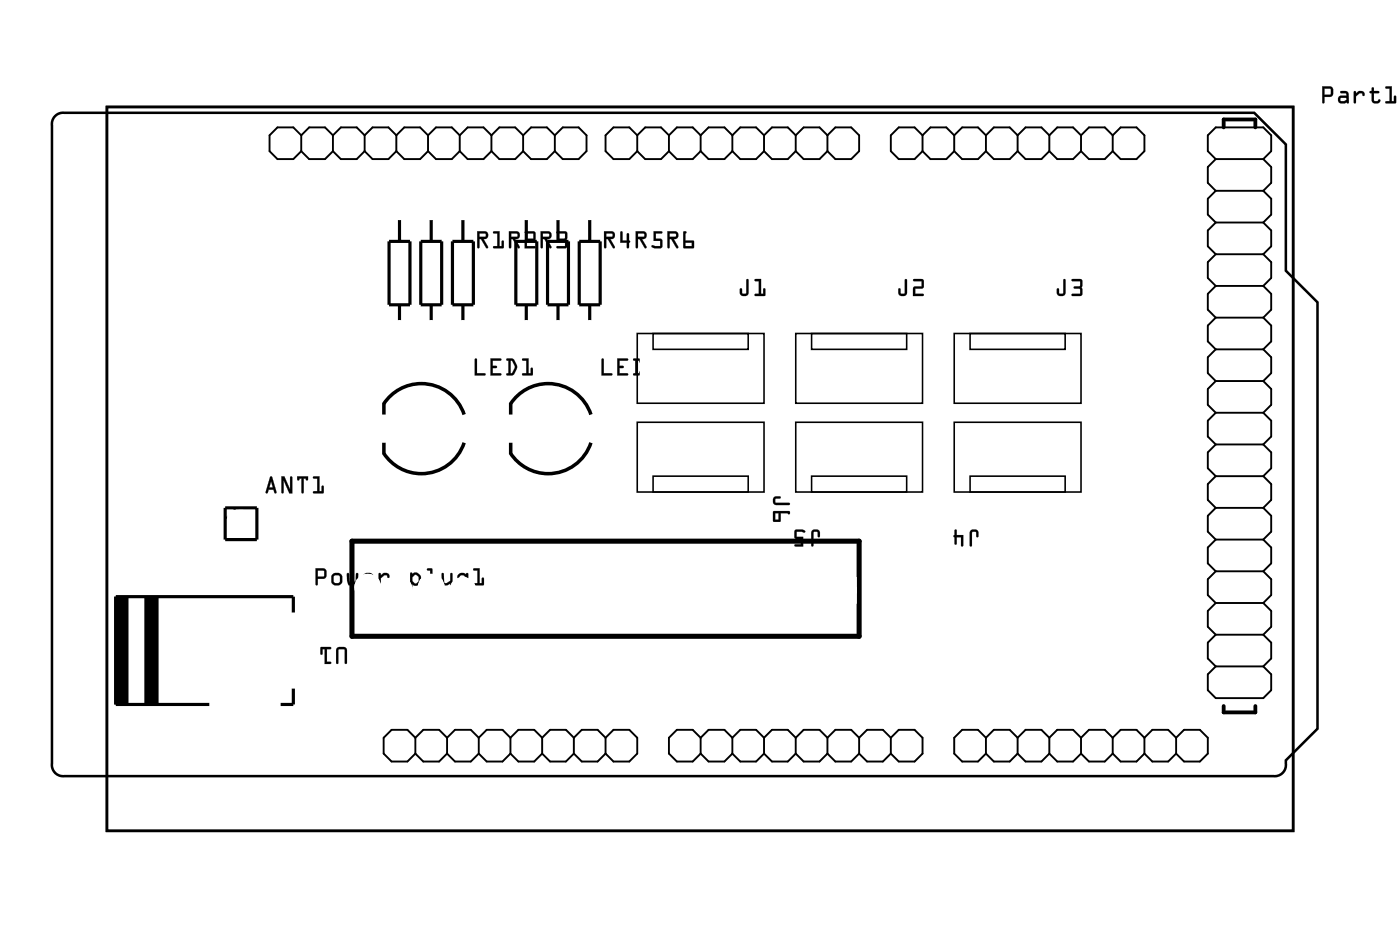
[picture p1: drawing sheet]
<svg xmlns="http://www.w3.org/2000/svg" width="112mm" height="75mm" viewBox="0 0 112 75" stroke-linecap="round" stroke-linejoin="round" font-family="sans-serif">
<path d="M4.4 9.4a.9 .9 0 0 1 .8-.4h95.3l2.5 2.6v10.1l2.6 2.5v34.2l-2.6 2.5a.97 .97 0 0 1-1 1.3h-96.8a.9 .9 0 0 1-1-1v-51.2v-.3zM8.6 8.6h95v58h-95z" fill="none" stroke="#000" stroke-width=".2"/>
<path d="M8.6 8.6h95v58h-95z" fill="none" stroke="#000" stroke-width=".08"/>
<g fill="none" stroke="#000" stroke-width=".13">
<path d="M51.1 26.7h10.1v5.6h-10.1zM51.1 33.8h10.1v5.6h-10.1zM52.3 26.7h7.7v1.3h-7.7zM52.3 38.1h7.7v1.3h-7.7zM63.8 33.8h10.1v5.6h-10.1zM63.8 26.7h10.1v5.6h-10.1zM65 38.1h7.7v1.3h-7.7zM65 26.7h7.7v1.3h-7.7zM76.5 33.8h10.1v5.6h-10.1zM76.5 26.7h10.1v5.6h-10.1zM77.7 38.1h7.7v1.3h-7.7zM77.7 26.7h7.7v1.3h-7.7z"/>
<path d="M18.9 40.7l-.9 .9"/>
</g>
<g fill="none" stroke="#000" stroke-width=".25">
<path d="M31.2 19.3h1.7v5.1h-1.7zM32 17.5v1.8M33.7 19.3h1.7v5.1h-1.7zM34.6 17.5v1.8M36.3 19.3h1.6v5.1h-1.6zM37.1 17.5v1.8M41.3 19.3h1.7v5.1h-1.7zM42.2 17.5v1.8M43.9 19.3h1.7v5.1h-1.7zM44.7 17.5v1.8M46.4 19.3h1.7v5.1h-1.7zM47.3 17.5v1.8"/>
<path d="M32 24.4v1.4M34.6 24.4v1.4M37.1 24.4v1.4M42.2 24.4v1.4M44.7 24.4v1.4M47.3 24.4v1.4M9.4 47.8v8.6M9.5 47.8v8.6M9.7 47.8v8.6M9.8 47.8v8.6M9.9 47.8v8.6M10 47.8v8.6"/>
<path d="M10.2 47.8v8.6M11.7 47.8v8.6M11.8 47.8v8.6M11.9 47.8v8.6M12.1 47.8v8.6M12.2 47.8v8.6M12.3 47.8v8.6M12.5 47.8v8.6M12.6 47.8v8.6M18 40.7h2.6v2.5h-2.6zM23.5 49.1v-1.3h-14.2v8.6h7.5M23.5 55.2v1.2h-1"/>
</g>
<path d="M28.2 43.4h40.6v7.6h-40.6z" fill="none" stroke="#000" stroke-width=".41"/>
<path d="M30.8 33.2v-.9a3.6 3.6 0 0 1 3.4-1.5 3.6 3.6 0 0 1 3 2.4M30.8 35.5v.8a3.6 3.6 0 0 0 3.4 1.6 3.6 3.6 0 0 0 3-2.4M40.9 33.2v-.9a3.6 3.6 0 0 1 3.5-1.5 3.6 3.6 0 0 1 3 2.4M40.9 35.5v.8a3.6 3.6 0 0 0 3.5 1.6 3.6 3.6 0 0 0 3-2.4" fill="none" stroke="#000" stroke-width=".28"/>
<path d="M98.1 10.2v-.6h2.5v.6M98.1 56.6v.5h2.5v-.5" fill="none" stroke="#000" stroke-width=".3"/>
<g fill="none" stroke="#000" stroke-width=".15">
<path d="M24.1 10.8l-.6-.6h-1.3l-.6 .6v1.3l.6 .6h1.3l.6-.6M24.1 12.1l.7 .6h1.2l.7-.6M24.1 10.8l.7-.6h1.2l.7 .6M24.1 10.8v1.3M26.7 12.1l.6 .6h1.3l.6-.6M26.7 10.8l.6-.6h1.3l.6 .6M26.7 10.8v1.3M29.2 12.1l.7 .6h1.2l.7-.6M29.2 10.8l.7-.6h1.2l.7 .6M29.2 10.8v1.3M31.8 12.1l.6 .6h1.3l.6-.6M31.8 10.8l.6-.6h1.3l.6 .6"/>
<path d="M31.8 10.8v1.3M34.3 12.1l.6 .6h1.3l.6-.6M34.3 10.8l.6-.6h1.3l.6 .6M34.3 10.8v1.3M36.8 12.1l.7 .6h1.2l.7-.6M36.8 10.8l.7-.6h1.2l.7 .6M36.8 10.8v1.3M39.4 12.1l.6 .6h1.3l.6-.6M39.4 10.8l.6-.6h1.3l.6 .6M39.4 10.8v1.3M41.9 12.1l.7 .6h1.2l.7-.6M41.9 10.8l.7-.6h1.2l.7 .6"/>
<path d="M41.9 10.8v1.3M44.5 10.8l.6-.6h1.3l.6 .6v1.3l-.6 .6h-1.3l-.6-.6M44.5 10.8v1.3M51.1 10.8l-.7-.6h-1.2l-.7 .6v1.3l.7 .6h1.2l.7-.6M51.1 12.1l.6 .6h1.3l.6-.6M51.1 10.8l.6-.6h1.3l.6 .6M51.1 10.8v1.3M53.6 10.8v1.3M53.6 12.1l.6 .6h1.3l.6-.6M53.6 10.8l.6-.6h1.3l.6 .6M56.1 10.8v1.3M56.1 12.1l.7 .6h1.2l.7-.6"/>
<path d="M56.1 10.8l.7-.6h1.2l.7 .6M58.7 10.8v1.3M58.7 12.1l.6 .6h1.3l.6-.6M58.7 10.8l.6-.6h1.3l.6 .6M61.2 10.8v1.3M61.2 12.1l.7 .6h1.2l.7-.6M61.2 10.8l.7-.6h1.2l.7 .6M63.8 10.8v1.3M63.8 12.1l.6 .6h1.3l.6-.6M63.8 10.8l.6-.6h1.3l.6 .6M66.3 10.8l.6-.6h1.3l.6 .6v1.3l-.6 .6h-1.3l-.6-.6M66.3 10.8v1.3"/>
<path d="M73.9 10.8l-.6-.6h-1.3l-.6 .6v1.3l.6 .6h1.3l.6-.6M73.9 10.8v1.3M73.9 12.1l.7 .6h1.2l.7-.6M73.9 10.8l.7-.6h1.2l.7 .6M76.5 10.8v1.3M76.5 12.1l.6 .6h1.3l.6-.6M76.5 10.8l.6-.6h1.3l.6 .6M79 10.8v1.3M79 12.1l.6 .6h1.3l.6-.6M79 10.8l.6-.6h1.3l.6 .6M81.5 10.8v1.3M81.5 12.1l.7 .6h1.2l.7-.6"/>
<path d="M81.5 10.8l.7-.6h1.2l.7 .6M84.1 10.8v1.3M84.1 12.1l.6 .6h1.3l.6-.6M84.1 10.8l.6-.6h1.3l.6 .6M86.6 10.8v1.3M86.6 12.1l.7 .6h1.2l.7-.6M86.6 10.8l.7-.6h1.2l.7 .6M89.2 10.8l.6-.6h1.3l.6 .6v1.3l-.6 .6h-1.3l-.6-.6M89.2 10.8v1.3M97.4 12.7l-.6-.6v-1.3l.6-.6h3.8l.7 .6v1.3l-.7 .6M97.4 12.7l-.6 .7v1.3l.6 .6M97.4 15.3l-.6 .6v1.3l.6 .6"/>
<path d="M97.4 17.8l-.6 .7v1.2l.6 .7M97.4 12.7h3.8M97.4 15.3h3.8M97.4 17.8h3.8M101.2 17.8l.7 .7v1.2l-.7 .7M101.2 12.7l.7 .7v1.3l-.7 .6M101.2 15.3l.7 .6v1.3l-.7 .6M97.4 20.4l-.6 .6v1.3l.6 .6M97.4 22.9l-.6 .6v1.3l.6 .6M97.4 25.4l-.6 .7v1.3l.6 .6M97.4 28l-.6 .6v1.3l.6 .6M97.4 30.5l-.6 .7v1.2l.6 .7"/>
<path d="M97.4 33.1l-.6 .6v1.3l.6 .6M97.4 35.6l-.6 .6v1.3l.6 .6M97.4 38.1l-.6 .7v1.3l.6 .6M97.4 20.4h3.8M97.4 22.9h3.8M97.4 25.4h3.8M97.4 28h3.8M97.4 30.5h3.8M97.4 33.1h3.8M97.4 35.6h3.8M97.4 38.1h3.8M101.2 35.6l.7 .6v1.3l-.7 .6"/>
<path d="M101.2 38.1l.7 .7v1.3l-.7 .6M101.2 28l.7 .6v1.3l-.7 .6M101.2 25.4l.7 .7v1.3l-.7 .6M101.2 20.4l.7 .6v1.3l-.7 .6M101.2 22.9l.7 .6v1.3l-.7 .6M101.2 30.5l.7 .7v1.2l-.7 .7M101.2 33.1l.7 .6v1.3l-.7 .6M33.3 59.1l-.7-.6h-1.2l-.7 .6v1.3l.7 .6h1.2l.7-.6M33.3 59.1l.6-.6h1.3l.6 .6M33.3 59.1v1.3M35.8 59.1l.7-.6h1.2l.7 .6M35.8 59.1v1.3"/>
<path d="M38.4 59.1l.6-.6h1.3l.6 .6M38.4 59.1v1.3M40.9 59.1l.6-.6h1.3l.6 .6M40.9 59.1v1.3M43.4 59.1l.7-.6h1.2l.7 .6M43.4 59.1v1.3M46 59.1l.6-.6h1.3l.6 .6M46 59.1v1.3M48.5 59.1l.7-.6h1.2l.7 .6v1.3l-.7 .6h-1.2l-.7-.6M48.5 59.1v1.3M56.1 59.1l-.6-.6h-1.3l-.6 .6v1.3l.6 .6h1.3l.6-.6M56.1 59.1l.7-.6h1.2l.7 .6"/>
<path d="M56.1 59.1v1.3M58.7 59.1l.6-.6h1.3l.6 .6M58.7 59.1v1.3M61.2 59.1l.7-.6h1.2l.7 .6M61.2 59.1v1.3M63.8 59.1l.6-.6h1.3l.6 .6M63.8 59.1v1.3M66.3 59.1l.6-.6h1.3l.6 .6M66.3 59.1v1.3M68.8 59.1l.7-.6h1.2l.7 .6M68.8 59.1v1.3M71.4 59.1l.6-.6h1.3l.6 .6v1.3l-.6 .6h-1.3l-.6-.6"/>
<path d="M71.4 59.1v1.3M79 59.1l-.6-.6h-1.3l-.6 .6v1.3l.6 .6h1.3l.6-.6M79 59.1l.6-.6h1.3l.6 .6M79 59.1v1.3M81.5 59.1l.7-.6h1.2l.7 .6M81.5 59.1v1.3M84.1 59.1l.6-.6h1.3l.6 .6M84.1 59.1v1.3M86.6 59.1l.7-.6h1.2l.7 .6M86.6 59.1v1.3M89.2 59.1l.6-.6h1.3l.6 .6M89.2 59.1v1.3"/>
<path d="M91.7 59.1l.6-.6h1.3l.6 .6M91.7 59.1v1.3M94.2 59.1l.7-.6h1.2l.7 .6v1.3l-.7 .6h-1.2l-.7-.6M94.2 59.1v1.3M97.4 50.8l-.6 .7v1.3l.6 .6M97.4 53.4l-.6 .6v1.3l.6 .6h3.8l.7-.6v-1.3l-.7-.6M97.4 48.3l-.6 .6v1.3l.6 .6M97.4 43.2l-.6 .7v1.2l.6 .7M97.4 45.8l-.6 .6v1.3l.6 .6M97.4 40.7l-.6 .6v1.3l.6 .6M97.4 40.7h3.8M97.4 43.2h3.8"/>
<path d="M97.4 45.8h3.8M97.4 48.3h3.8M97.4 50.8h3.8M97.4 53.4h3.8M101.2 50.8l.7 .7v1.3l-.7 .6M101.2 48.3l.7 .6v1.3l-.7 .6M101.2 43.2l.7 .7v1.2l-.7 .7M101.2 45.8l.7 .6v1.3l-.7 .6M101.2 40.7l.7 .6v1.3l-.7 .6M33.3 60.4l.6 .6h1.3l.6-.6M35.8 60.4l.7 .6h1.2l.7-.6M38.4 60.4l.6 .6h1.3l.6-.6"/>
<path d="M40.9 60.4l.6 .6h1.3l.6-.6M43.4 60.4l.7 .6h1.2l.7-.6M46 60.4l.6 .6h1.3l.6-.6M56.1 60.4l.7 .6h1.2l.7-.6M58.7 60.4l.6 .6h1.3l.6-.6M61.2 60.4l.7 .6h1.2l.7-.6M63.8 60.4l.6 .6h1.3l.6-.6M66.3 60.4l.6 .6h1.3l.6-.6M68.8 60.4l.7 .6h1.2l.7-.6M79 60.4l.6 .6h1.3l.6-.6M81.5 60.4l.7 .6h1.2l.7-.6M84.1 60.4l.6 .6h1.3l.6-.6"/>
<path d="M86.6 60.4l.7 .6h1.2l.7-.6M89.2 60.4l.6 .6h1.3l.6-.6M91.7 60.4l.6 .6h1.3l.6-.6"/>
</g>
<g fill="#000">
<path d="M38.2 18.5h.6a.32 .32 0 0 1 .3 .4 .32 .32 0 0 1-.4 .3l.4 .6a.1 .1 0 0 1 0 .1 .1 .1 0 0 1-.2 0l-.4-.7h-.1v.6a.1 .1 0 0 1-.1 .1 .1 .1 0 0 1-.1-.1zM38.2 18.5l.1 1.4 .1-.1v-.7h.1l.4 .7h.2l-.4-.7a.31 .31 0 0 0 .4-.2 .31 .31 0 0 0-.3-.4zM38.4 18.7v.3l.5-.1v-.2zM38.4 18.7h.5v.2l-.5 .1zM39.5 18.5h.5v1.2h.2v-.3a.1 .1 0 0 1 .1-.1 .1 .1 0 0 1 .1 .1v.5h-.8a.1 .1 0 0 1-.1-.1 .1 .1 0 0 1 .1-.1h.3v-1h-.3zM39.5 18.6l.1 .1h.3v1h-.3l-.1 .1 .8 .1v-.6h-.1v.4h-.2v-1.2z"/>
<path d="M38.2 18.5h.6a.31 .31 0 0 1 .3 .4 .31 .31 0 0 1-.4 .3l.4 .6-.1 .1-.5-.7h-.1v.6l-.1 .1zM38.4 18.7v.3l.5-.1v-.2zM39.5 18.6l.5-.1v1.2h.2v-.4h.1v.6l-.8-.1 .1-.1h.3v-1h-.3z"/>
<path d="M40.8 18.5h.6a.32 .32 0 0 1 .3 .4 .32 .32 0 0 1-.4 .3l.3 .6a.1 .1 0 0 1 0 .1 .1 .1 0 0 1-.1 0l-.4-.7h-.1v.6a.1 .1 0 0 1-.1 .1 .1 .1 0 0 1-.1-.1zM40.8 18.5v1.4l.2-.1v-.7h.1l.4 .7h.1l-.3-.7a.31 .31 0 0 0 .4-.2 .31 .31 0 0 0-.3-.4zM41 18.7v.3l.5-.1-.1-.2zM41 18.7h.4l.1 .2-.5 .1zM42.1 18.5h.6l.2 .1v.7h-.7v.4h.6a.1 .1 0 0 1 .1 .1 .1 .1 0 0 1-.1 .1h-.8l.1-.7 .6-.1v-.4h-.6zM42.1 18.6v.1h.6v.4l-.6 .1-.1 .7h.9v-.2h-.7v-.4l.7-.1v-.6l-.2-.1z"/>
<path d="M40.8 18.5h.6a.31 .31 0 0 1 .3 .4 .31 .31 0 0 1-.4 .3l.3 .6-.1 .1-.4-.7h-.1v.6l-.2 .1zM41 18.7v.3l.5-.1-.1-.2zM42.1 18.6l.6-.1 .2 .1v.6l-.7 .1v.4h.7v.2h-.9l.1-.7 .6-.1v-.4h-.6z"/>
<path d="M43.3 18.5h.6a.32 .32 0 0 1 .3 .4 .32 .32 0 0 1-.4 .3l.4 .6a.1 .1 0 0 1 0 .1 .1 .1 0 0 1-.2 0l-.4-.7h-.1v.6a.1 .1 0 0 1-.1 .1 .1 .1 0 0 1-.1-.1zM43.3 18.5l.1 1.4 .1-.1v-.7h.1l.4 .7h.2l-.4-.7a.31 .31 0 0 0 .4-.2 .31 .31 0 0 0-.3-.4zM43.5 18.7v.3l.5-.1v-.2zM43.5 18.7h.5v.2l-.5 .1zM44.6 18.5h.7l.2 .2-.1 .5v.6l-.1 .1h-.6a.1 .1 0 0 1-.1-.1 .1 .1 0 0 1 .1-.1h.6l-.1-.4h-.4a.1 .1 0 0 1-.1-.1 .1 .1 0 0 1 .1-.1h.4l.1-.4h-.7zM44.6 18.6v.1h.7v.4h-.5v.1v.1h.5v.4h-.6l-.1 .1 .7 .1 .1-.2v-.5v-.6l-.1-.1z"/>
<path d="M43.3 18.5h.6a.31 .31 0 0 1 .3 .4 .31 .31 0 0 1-.4 .3l.4 .6-.1 .1-.5-.7h-.1v.6l-.1 .1zM43.5 18.7v.3l.5-.1v-.2zM44.6 18.6l.7-.1 .1 .1v.6l.1 .5-.2 .2-.7-.1 .1-.1h.6v-.4h-.5v-.1v-.1h.5v-.4h-.7z"/>
<path d="M48.4 18.5h.6a.32 .32 0 0 1 .3 .4 .32 .32 0 0 1-.4 .3l.4 .6a.1 .1 0 0 1-.1 .1 .1 .1 0 0 1-.1 0l-.4-.7h-.1v.6a.1 .1 0 0 1-.1 .1 .1 .1 0 0 1-.1-.1zM48.4 18.5l.1 1.4 .1-.1v-.7h.1l.4 .7h.2l-.4-.7a.31 .31 0 0 0 .4-.2 .31 .31 0 0 0-.3-.4zM48.6 18.7v.3l.5-.1-.1-.2zM48.6 18.7h.4l.1 .2-.5 .1zM49.7 18.5l.2 .1v.7h.3v-.5a.1 .1 0 0 1 .1-.1 .1 .1 0 0 1 .1 .1v.5a.09 .09 0 0 1 .1 .1 .09 .09 0 0 1-.1 0v.4a.1 .1 0 0 1-.1 .1 .1 .1 0 0 1-.1-.1v-.4l-.5 .1zM49.7 18.6v.8h.5v.4l.1 .1 .1-.5h.1l-.1-.1v-.6h-.2v.6h-.3v-.7z"/>
<path d="M48.4 18.5h.6a.31 .31 0 0 1 .3 .4 .31 .31 0 0 1-.4 .3l.4 .6-.2 .1-.4-.7h-.1v.6l-.1 .1zM48.6 18.7v.3l.5-.1-.1-.2zM49.7 18.6h.2v.7h.3v-.6h.2v.6l.1 .1h-.1l-.1 .5-.1-.1v-.4h-.5z"/>
<path d="M50.9 18.5h.6a.32 .32 0 0 1 .3 .4 .32 .32 0 0 1-.4 .3l.4 .6a.1 .1 0 0 1 0 .1 .1 .1 0 0 1-.2 0l-.4-.7h-.1v.6a.1 .1 0 0 1-.1 .1 .1 .1 0 0 1-.1-.1zM50.9 18.5l.1 1.4 .1-.1v-.7h.1l.4 .7h.2l-.4-.7a.31 .31 0 0 0 .4-.2 .31 .31 0 0 0-.3-.4zM51.1 18.7v.3l.5-.1v-.2zM51.1 18.7h.5v.2l-.5 .1zM52.4 18.5h.6a.1 .1 0 0 1 .1 .1 .1 .1 0 0 1-.1 .1h-.4v.4l.4 .1 .1 .6-.2 .1-.6-.1a.1 .1 0 0 1-.1-.1 .1 .1 0 0 1 .1-.1l.6 .1v-.4h-.5zM52.4 18.5v.8h.5v.4l-.6-.1-.1 .2 .3 .1h.5l.1-.2v-.5l-.1-.1h-.5v-.4h.5l.1-.1z"/>
<path d="M50.9 18.5h.6a.31 .31 0 0 1 .3 .4 .31 .31 0 0 1-.4 .3l.4 .6-.1 .1-.5-.7h-.1v.6l-.1 .1zM51.1 18.7v.3l.5-.1v-.2zM52.4 18.5h.6l.1 .1-.1 .1h-.4v.4h.4l.1 .1v.6l-.2 .1h-.4a.15 .15 0 0 1-.2 0 .15 .15 0 0 1 0-.3l.6 .1v-.4h-.5z"/>
<path d="M53.5 18.5h.6a.32 .32 0 0 1 .3 .4 .32 .32 0 0 1-.4 .3l.3 .6a.1 .1 0 0 1 0 .1 .1 .1 0 0 1-.1 0l-.4-.7h-.1v.6a.1 .1 0 0 1-.1 .1 .1 .1 0 0 1-.1-.1zM53.5 18.5v1.4l.2-.1v-.7h.1l.4 .7h.1l-.3-.7a.31 .31 0 0 0 .4-.2 .31 .31 0 0 0-.3-.4zM53.7 18.7v.3l.5-.1-.1-.2zM53.7 18.7h.4l.1 .2-.5 .1zM54.8 18.5h.1a.09 .09 0 0 1 .1 .1 .09 .09 0 0 1-.1 .1v.6h.7v.6l-.9-.1zM54.8 18.6v1.2l.8 .1v-.6h-.7v-.6l.1-.1zM54.9 19.4v.3h.5v-.3zM54.9 19.4h.5v.3h-.5z"/>
<path d="M53.5 18.5h.6a.31 .31 0 0 1 .3 .4 .31 .31 0 0 1-.4 .3l.3 .6-.1 .1-.4-.7h-.1v.6l-.2 .1zM53.7 18.7v.3l.5-.1-.1-.2zM54.8 18.6h.2l-.1 .1v.6h.7v.6l-.8-.1zM54.9 19.4v.3h.5v-.3z"/>
<path d="M105.9 6.9h.8l.1 .3v.5l-.7 .1v.4a.1 .1 0 0 1-.1 .1 .1 .1 0 0 1-.1-.1zM106 6.9v1.3v.1l.1-.1v-.4l.6-.1 .1-.5-.1-.3zM106.1 7.1v.5h.5v-.5zM106.1 7.1h.5v.5h-.5zM107.4 7.3h.4l.2 .1 .1 .8a.09 .09 0 0 1-.1 .1 .09 .09 0 0 1-.1-.1l-.4 .1a.32 .32 0 0 1-.3-.3 .32 .32 0 0 1 .3-.3h.4l-.1-.2h-.4zM107.4 7.3v.2h.5v.2h-.4a.31 .31 0 0 0-.3 .3 .31 .31 0 0 0 .3 .3l.4-.1 .2 .1v-.8l-.2-.2zM107.4 7.9v.2h.3l.2-.1-.1-.1zM107.4 7.9l.4-.1 .1 .2-.2 .1h-.3zM108.5 7.3h.1l.1 .2 .2-.2a.33 .33 0 0 1 .3 0 .33 .33 0 0 1 .2 .3 .14 .14 0 0 1-.2 .1 .14 .14 0 0 1-.1-.2h-.2l-.2 .2v.5a.1 .1 0 0 1-.1 .1 .1 .1 0 0 1-.1-.1zM108.5 7.3v1l.1-.1v-.5l.3-.2h.2l.2 .2a.23 .23 0 0 0 0-.3 .23 .23 0 0 0-.2-.1h-.2l-.3 .2v-.2zM109.9 7h.2v.3h.3a.1 .1 0 0 1 .1 .1 .1 .1 0 0 1-.1 .1h-.3v.6h.2l.2-.1h.1a.21 .21 0 0 1 0 .2 .21 .21 0 0 1-.3 .1h-.2l-.2-.2v-.6h-.1a.1 .1 0 0 1-.1-.1 .1 .1 0 0 1 .1-.1h.1zM109.9 7v.3l-.1 .1 .1 .1v.5a.37 .37 0 0 0 .4 .3 .37 .37 0 0 0 .3-.2l-.1-.1-.1 .1h-.3v-.6h.4v-.1l-.1-.1h-.3v-.2zM111 6.9h.5v1.2h.2v-.3a.1 .1 0 0 1 .1-.1 .1 .1 0 0 1 .1 .1v.5h-.8a.1 .1 0 0 1-.1-.1 .1 .1 0 0 1 .1-.1h.2v-1h-.2zM111 7l.1 .1h.3v1h-.3l-.1 .1 .8 .1v-.6h-.1v.4h-.2v-1.2z"/>
<path d="M106 6.9h.7l.1 .3-.1 .5-.6 .1v.4l-.1 .1v-.1zM106.1 7.1v.5h.5v-.5zM107.4 7.3h.5l.2 .2v.8l-.2-.1-.4 .1a.31 .31 0 0 1-.3-.3 .31 .31 0 0 1 .3-.3h.4v-.2h-.5zM107.4 7.9v.2h.3l.2-.1-.1-.2zM108.5 7.3h.1l.1 .2 .2-.2a.33 .33 0 0 1 .3 0 .33 .33 0 0 1 .1 .3 .12 .12 0 0 1-.1 .1 .12 .12 0 0 1-.1-.2h-.2l-.2 .2-.1 .5-.1 .1zM109.9 7h.2v.3h.4v.1v.1h-.4v.6h.3l.1-.1h.1a.35 .35 0 0 1-.3 .3 .35 .35 0 0 1-.4-.3v-.5l-.2-.1 .2-.1zM111 6.9h.5v1.2h.2v-.4h.1v.6l-.8-.1 .1-.1h.2v-1h-.2z"/>
<path d="M21.7 38.2h.1l.4 1.2-.1 .1h-.1l-.1-.3h-.4l-.1 .3h-.1zM21.7 38.2l-.4 1.2 .1 .1 .1-.3h.4l.1 .3h.1l.1-.1-.4-1.2zM21.7 38.6l-.1 .5h.3zM21.7 38.5l.2 .6h-.3zM22.5 38.2h.3l.4 1v-.9a.1 .1 0 0 1 .1-.1 .1 .1 0 0 1 .1 .1v1.2h-.2l-.5-1v.9a.1 .1 0 0 1-.1 .1 .1 .1 0 0 1-.1-.1zM22.6 38.2v1.3h.1v-.1v-1l.5 1.1h.2v-1.3h-.1v.1v1l-.5-1.1zM23.8 38.2h.9v.2a.1 .1 0 0 1-.1 .1 .11 .11 0 0 1-.1-.2h-.2v1.1a.1 .1 0 0 1-.1 .1 .1 .1 0 0 1 0-.1v-1.1h-.2a.11 .11 0 0 1 0 .2 .11 .11 0 0 1-.2-.1zM23.8 38.2l.1 .3 .1-.2h.2v1.1l.1 .1v-1.2h.2l.1 .2 .1-.3zM25.1 38.2h.5v1.1h.2v-.3a.1 .1 0 0 1 .1-.1 .1 .1 0 0 1 .1 .1l-.1 .5h-.7a.1 .1 0 0 1-.1-.1 .1 .1 0 0 1 .1-.1h.2v-1h-.3zM25.1 38.2v.1h.3v1.1h-.3v.1h.8v-.6l-.1 .1v.4h-.2v-1.2z"/>
<path d="M21.7 38.2h.1l.4 1.2-.1 .1h-.1l-.1-.3h-.4l-.1 .3h-.1zM21.7 38.6l-.1 .5h.3zM22.6 38.2h.2l.4 1v-.9l.1-.1h.1v1.3h-.2l-.5-1v.9v.1h-.1zM23.8 38.2h.9l-.1 .3h-.1v-.2h-.2v1.2l-.1-.1v-1.1h-.2v.2h-.1zM25.1 38.2h.5v1.1h.2v-.3l.1-.1v.6h-.8v-.1l.3-.1v-1h-.3z"/>
<path d="M38.1 28.7l.1 .1v1.1h.6a.1 .1 0 0 1 .1 .1 .1 .1 0 0 1-.1 .1h-.8zM38.1 28.7l-.1 1.4h.9v-.2h-.7v-1.1zM39.3 28.7h.8a.1 .1 0 0 1 .1 .1 .1 .1 0 0 1-.1 .1h-.6v.4h.2a.1 .1 0 0 1 .1 .1 .1 .1 0 0 1-.1 .1h-.2v.4h.6a.1 .1 0 0 1 .1 .1 .1 .1 0 0 1-.1 .1h-.8zM39.3 28.7v1.4h.8v-.2h-.6v-.4h.3v-.1v-.1h-.3v-.4h.6l.1-.1zM40.6 28.7l.5 .1 .3 .6-.2 .6-.5 .1a.1 .1 0 0 1-.1-.1 .1 .1 0 0 1 .1-.1v-1h-.1zM40.6 28.7v.2h.1v1h-.1v.1l.5 .1 .3-.5v-.4l-.3-.4zM40.9 28.9v1l.1-.1 .3-.4-.3-.5zM40.9 28.9h.2l.2 .5-.3 .5h-.1zM41.8 28.7h.6v1.2h.1v-.4a.1 .1 0 0 1 .1-.1 .1 .1 0 0 1 .1 .1v.6h-.8a.1 .1 0 0 1-.1-.1 .1 .1 0 0 1 .1-.1h.3v-1h-.3zM41.9 28.7v.2h.3v1h-.3l-.1 .1 .8 .1v-.6h-.1v.4h-.2l.1-1.2z"/>
<path d="M38.1 28.7l.1 .1v1.1h.7v.2h-.9zM39.3 28.7l.9 .1-.1 .1h-.6v.4h.3v.1v.1h-.3v.4h.6v.2h-.8zM40.6 28.7l.5 .1a.8 .8 0 0 1 .1 1.1l-.1 .2-.5-.1v-.1h.1v-1h-.1zM40.9 28.9v1h.1l.3-.5-.2-.5zM41.9 28.7h.5v1.2h.1v-.4h.1v.6l-.8-.1 .1-.1h.3v-1h-.3z"/>
<path d="M48.2 28.7l.2 .1v1.1h.6a.1 .1 0 0 1 .1 .1 .1 .1 0 0 1-.1 .1h-.8zM48.2 28.7v1.4h.8v-.2h-.6v-1.1zM49.5 28.7h.7a.1 .1 0 0 1 .1 .1 .1 .1 0 0 1-.1 .1h-.6v.4h.3a.1 .1 0 0 1 .1 .1 .1 .1 0 0 1-.1 .1h-.3v.4h.6a.1 .1 0 0 1 .1 .1 .1 .1 0 0 1-.1 .1h-.7zM49.5 28.7v1.4h.8v-.2h-.7v-.4h.3l.1-.1-.1-.1h-.3v-.4h.6l.1-.1zM50.7 28.7l.6 .1 .3 .6-.3 .6-.5 .1a.1 .1 0 0 1-.1-.1 .1 .1 0 0 1 .1-.1h.1v-1h-.2zM50.8 28.7v.2h.1v1h-.1l-.1 .1 .5 .1 .4-.5v-.4l-.3-.4zM51.1 28.9v1l.1-.1 .2-.4-.2-.5zM51.1 28.9h.1l.2 .5-.3 .5zM52 28.7h.7l.2 .1-.1 .6-.6 .1v.4h.6a.1 .1 0 0 1 .1 .1 .1 .1 0 0 1-.1 .1h-.8v-.7l.7-.1v-.4h-.7zM52 28.7v.2h.7v.4l-.7 .1v.7h.8v-.2h-.6v-.4l.6-.1v-.6l-.1-.1z"/>
<path d="M48.2 28.7l.2 .1v1.1h.6v.2h-.8zM49.5 28.7l.8 .1-.1 .1h-.6v.4h.3l.1 .1-.1 .1h-.3v.4h.7v.2h-.8zM50.8 28.7l.5 .1a.8 .8 0 0 1 .1 1.1l-.2 .2-.5-.1 .1-.1h.1v-1h-.1zM51.1 28.9v1l.3-.5-.2-.5zM52 28.7h.7l.1 .1v.6l-.6 .1v.4h.6v.2h-.8v-.7l.7-.1v-.4h-.7z"/>
<path d="M59.8 22.4h.2v1a.37 .37 0 0 1-.4 .3 .37 .37 0 0 1-.3-.3v-.2a.1 .1 0 0 1 .1-.1 .1 .1 0 0 1 .1 .1v.3h.3zM59.8 22.4v1.1h-.3l-.1-.4-.1 .1v.2a.35 .35 0 0 0 .3 .3 .35 .35 0 0 0 .4-.3v-1zM60.5 22.4l.5-.1v1.2h.2l-.1-.3a.1 .1 0 0 1 .1-.1 .1 .1 0 0 1 .1 .1v.5h-.8a.1 .1 0 0 1 0-.1 .1 .1 0 0 1 0-.1h.3v-1h-.3zM60.5 22.4v.1h.3v1l-.3 .1v.1h.8v-.6h-.1v.4h-.2v-1.1z"/>
<path d="M59.8 22.4h.2v1a.36 .36 0 0 1-.4 .3 .36 .36 0 0 1-.3-.3v-.3h.1h.1v.4h.3zM60.5 22.4h.5v1.1h.2v-.4h.1v.6h-.8v-.2h.3v-1h-.3z"/>
<path d="M62 39.8h.2h.4l-.1 .1-.4 .1 .1 .3h1l.1 .1h-1.2l-.2-.2zM62 41l1.2-.1 .1 .2-.1 .1-.1-.1h-.5l-.1 .7h-.5l-.1-.1zM62.1 41.1v.5h.3v-.5z"/>
<path d="M62 39.8h.5a.1 .1 0 0 1 .1 .1 .1 .1 0 0 1-.1 0l-.4 .1v.2l1.1 .1a.1 .1 0 0 1 .1 .1 .1 .1 0 0 1-.1 .1l-1.1-.1-.2-.2zM62 39.8l-.1 .4 .2 .2h1.2l-.1-.1h-1l-.1-.3 .4-.1v-.1h-.3zM62 41l1.2-.1 .1 .2a.09 .09 0 0 1-.1 .1 .09 .09 0 0 1-.1-.1h-.5l-.1 .7h-.5l-.1-.1zM62 41l-.1 .7 .1 .1h.5l.1-.7h.5l.1 .1 .1-.1-.1-.2zM62.1 41.1v.5h.3v-.5zM62.1 41.1h.3v.5h-.3z"/>
<path d="M72.5 22.4h.2v1a.37 .37 0 0 1-.4 .3 .37 .37 0 0 1-.3-.3v-.2a.1 .1 0 0 1 .1-.1 .1 .1 0 0 1 .1 .1v.3h.3zM72.5 22.4v1.1h-.3l-.1-.4-.1 .1v.2a.35 .35 0 0 0 .3 .3 .35 .35 0 0 0 .4-.3v-1zM73.2 22.4l.7-.1 .1 .2v.6h-.7v.4h.6a.1 .1 0 0 1 .1 .1 .1 .1 0 0 1-.1 .1h-.7v-.7l.7-.1v-.4h-.7zM73.2 22.4v.1h.7v.5h-.7v.7h.8v-.1l-.7-.1v-.4h.7v-.6l-.1-.1z"/>
<path d="M72.5 22.4h.2v1a.36 .36 0 0 1-.4 .3 .36 .36 0 0 1-.3-.3v-.3h.1h.1v.4h.3zM73.2 22.4h.7l.1 .1v.6h-.7v.4h.7v.2h-.8v-.7l.7-.1v-.4h-.7z"/>
<path d="M85.2 22.4h.2v1a.37 .37 0 0 1-.4 .3 .37 .37 0 0 1-.3-.3v-.2a.1 .1 0 0 1 .1-.1 .1 .1 0 0 1 .1 .1v.3h.3zM85.2 22.4v1.1h-.3l-.1-.4-.1 .1v.2a.35 .35 0 0 0 .3 .3 .35 .35 0 0 0 .4-.3v-1zM85.9 22.4l.7-.1 .1 .2v.5v.6l-.1 .1h-.7a.1 .1 0 0 1 0-.1 .1 .1 0 0 1 0-.1h.7l-.1-.3-.4-.1a.1 .1 0 0 1-.1-.1 .1 .1 0 0 1 .1-.1h.4l.1-.4h-.7zM85.9 22.4v.1h.7l-.1 .4-.4 .1h-.1l.1 .1h.4l.1 .4h-.7v.2h.7l.1-.2-.1-.5 .1-.5-.1-.1z"/>
<path d="M85.2 22.4h.2v1a.36 .36 0 0 1-.4 .3 .36 .36 0 0 1-.3-.3v-.3h.1h.1v.4h.3zM85.9 22.4h.7l.1 .1v.5v.5l-.1 .2h-.7v-.2h.7l-.1-.4h-.4l-.1-.1 .1-.1h.4l.1-.4h-.7z"/>
<path d="M25.3 45.5h.7l.2 .3-.1 .5-.6 .1v.4a.1 .1 0 0 1-.1 .1 .1 .1 0 0 1-.1-.1zM25.3 45.5v1.3l.1 .1 .1-.1v-.4l.6-.1v-.5l-.1-.2zM25.5 45.7v.5h.4v-.5zM25.5 45.7h.5v.5h-.5zM26.5 46.4a.51 .51 0 0 1 1 0 .51 .51 0 0 1-1 0zM26.5 46.4a.5 .5 0 0 0 1 0 .5 .5 0 0 0-1 0zM26.8 46.2v.4l.1 .1 .3-.1v-.5h-.3zM26.8 46.1h.3l.1 .1 .1 .4-.1 .1h-.3l-.2-.1zM27.8 45.9h.2v.8l.2-.4a.1 .1 0 0 1 0-.1 .1 .1 0 0 1 .1 .1l.2 .4v-.7a.1 .1 0 0 1 .1-.1 .1 .1 0 0 1 .1 .1l-.1 .9h-.2l-.2-.2-.1 .2h-.1l-.2-.4zM27.8 45.9v.6l.1 .3 .2 .1 .1-.2 .2 .2h.2l.1-.4v-.6l-.2 .1v.7l-.3-.5-.2 .5v-.7zM29.1 46l.3-.1h.3l.2 .1 .1 .2-.1 .3h-.6l.1 .2h.5a.1 .1 0 0 1 .1 .1 .1 .1 0 0 1-.1 .1h-.6l-.1-.1-.1-.2zM29.2 46l-.1 .6 .1 .2 .2 .1h.5v-.2h-.5l-.2-.1v-.1h.7v-.3l-.1-.2-.1-.1h-.3zM29.3 46.2v.1h.5l-.1-.2zM29.3 46.1h.4l.1 .3h-.6zM30.4 45.9h.1v.2l.2-.2a.33 .33 0 0 1 .4 0 .33 .33 0 0 1 .1 .3 .14 .14 0 0 1-.2 .1 .14 .14 0 0 1 0-.2h-.2l-.3 .2v.5a.1 .1 0 0 1-.1 .1 .1 .1 0 0 1-.1-.1zM30.4 45.9v1l.1-.1v-.5l.3-.2h.2l.1 .2a.23 .23 0 0 0 .1-.3 .23 .23 0 0 0-.3-.1h-.2l-.2 .2v-.2zM32.9 45.9h.1v.1l.2-.1h.2l.3 .2v.2a.5 .5 0 0 1-.2 .6h-.3l-.2-.1v.4a.1 .1 0 0 1 0 .1 .1 .1 0 0 1-.1-.1zM32.9 45.9v1.3l.1 .1v-.1v-.4l.2 .1h.3l.2-.3v-.3l-.3-.4h-.2l-.2 .1v-.1zM33.2 46.1l-.1 .2-.1 .2 .3 .2 .2-.1v-.3l-.2-.2zM33.2 46.1l.2-.1 .2 .3v.3l-.3 .2-.3-.3v-.3zM34.2 45.5l.4 .1v1.1h.2a.1 .1 0 0 1 .1 .1 .1 .1 0 0 1-.1 .1h-.5a.1 .1 0 0 1-.1-.1 .1 .1 0 0 1 .1-.1h.2v-1h-.2zM34.2 45.6l.1 .1h.2v1h-.2l-.1 .1 .6 .1 .1-.2h-.3v-1.1zM35.4 45.9h.2v.7l.1 .1 .4-.2v-.5a.1 .1 0 0 1 .1-.1 .1 .1 0 0 1 .1 .1v.8a.11 .11 0 0 1-.2 .1 .1 .1 0 0 1 0-.2 .39 .39 0 0 1-.7-.1zM35.4 45.9v.7a.32 .32 0 0 0 .5 .2l.2-.1v.2l.1-.1v-.8h-.1v.5l-.4 .2-.1-.1-.1-.6zM36.7 46l.3-.1h.2l.1 .1a.1 .1 0 0 1 .1-.1 .1 .1 0 0 1 .1 .1v1.1l-.2 .2h-.5a.1 .1 0 0 1-.1-.1 .1 .1 0 0 1 .1-.1h.5v-.4l-.2 .1-.4-.1-.1-.2zM36.8 46l-.1 .1v.5l.2 .2 .5-.1v.2l-.2 .2h-.4l-.1 .1 .5 .1 .2-.1 .1-.2v-1l-.1-.1a.19 .19 0 0 1-.3 0zM36.9 46.1l-.1 .4 .1 .1h.2l.2-.1v-.3l-.1-.1zM36.8 46.1h.4l.1 .2v.2l-.2 .1h-.2l-.1-.1zM37.9 45.5h.5v1.2h.2v-.3a.1 .1 0 0 1 .1-.1 .1 .1 0 0 1 .1 .1v.5h-.8a.1 .1 0 0 1-.1-.1 .1 .1 0 0 1 .1-.1h.3v-1h-.3zM37.9 45.6l.1 .1h.3v1h-.3l-.1 .1 .8 .1v-.6h-.1v.4h-.2v-1.2z"/>
<path d="M25.3 45.5h.7l.2 .3-.1 .5-.6 .1v.4l-.1 .1-.1-.1zM25.5 45.7v.5h.5v-.5zM26.5 46.4a.5 .5 0 0 1 1 0 .5 .5 0 0 1-1 0zM26.8 46.2l-.1 .4 .2 .1h.3v-.1v-.4l-.1-.1zM27.8 45.9l.2 .1v.7l.2-.5 .3 .5v-.7l.1-.1 .1 .1a.95 .95 0 0 1-.1 .9h-.2l-.2-.2-.1 .2h-.2a.95 .95 0 0 1-.1-.9zM29.2 46l.2-.1h.3l.2 .1v.2v.3l-.6 .1 .1 .1h.5v.2h-.5l-.2-.1-.1-.2zM29.3 46.2v.1h.5l-.1-.2zM30.4 45.9h.1v.2l.2-.2a.33 .33 0 0 1 .4 0 .33 .33 0 0 1 .1 .3 .12 .12 0 0 1-.2 .1 .12 .12 0 0 1 0-.2h-.2l-.3 .2v.5l-.1 .1zM32.9 45.9h.1v.1l.2-.1h.2l.3 .3a.54 .54 0 0 1-.4 .7l-.3-.1v.4h-.1zM33.2 46.1l-.2 .1v.3l.3 .3 .2-.2 .1-.3-.3-.3zM34.2 45.6h.4v1.1h.3v.2l-.7-.1 .1-.1h.2v-1h-.2zM35.4 45.9l.2 .1v.6l.1 .1 .4-.2v-.5l.1-.1v1h-.1v-.2a.38 .38 0 0 1-.4 .2 .38 .38 0 0 1-.3-.3zM36.7 46l.3-.1 .3 .1 .1-.1 .1 .1v1l-.2 .2h-.6l.1-.1h.5v-.4l-.2 .1-.4-.1-.1-.2zM36.9 46.1l-.1 .4 .1 .1h.2l.2-.1v-.2l-.1-.2zM37.9 45.6l.5-.1v1.2h.2v-.4h.1v.6l-.8-.1 .1-.1h.3v-1h-.3z"/>
<path d="M27 51.9l.5-.1 .3 .2-.1 1.2-.1-.1v-1l-.1-.1-.4 .1v1l-.1 .1-.1-.1v-1zM25.7 51.9h.8v.1h-.3v1h.3v.2h-.5v-1.2h-.2v.4h-.1z"/>
<path d="M27 51.9l.5-.1 .3 .2v1.1a.1 .1 0 0 1-.1 .1 .1 .1 0 0 1-.1-.1v-1l-.1-.1-.4 .1v1a.1 .1 0 0 1-.1 .1 .1 .1 0 0 1-.1-.1v-1zM27 51.9l-.1 .2v1l.2 .1v-.1v-1l.4-.1 .1 .1v1l.1 .1 .1-1.2-.3-.2zM25.7 51.8h.8a.1 .1 0 0 1 0 .1 .1 .1 0 0 1 0 .1h-.3v1h.3a.1 .1 0 0 1 0 .1 .1 .1 0 0 1 0 .1h-.5v-1.2h-.2l.1 .4a.1 .1 0 0 1-.1 .1 .1 .1 0 0 1-.1-.1zM25.7 51.9v.5h.1v-.4h.2v1.2h.5v-.2h-.3v-1h.3v-.1z"/>
<path d="M65.1 42.5l.4-.1 .2 .3v.3h-.1h-.1v-.4h-.3v1.1l-.1 .1-.1-.1v-1zM63.7 42.5l.5-.1a.15 .15 0 0 1 .2 0 .15 .15 0 0 1 0 .3l-.6-.1v.4h.6v.8h-.7v-.2h.5v-.4h-.4l-.1-.1z"/>
<path d="M65.1 42.5l.2-.1 .3 .1 .1 .5a.1 .1 0 0 1-.1 0 .1 .1 0 0 1-.1 0v-.4h-.3v1.1a.1 .1 0 0 1-.1 .1 .1 .1 0 0 1-.1-.1v-1zM65.1 42.5l-.1 .2v1l.1 .1 .1-.1v-1.1h.3l.1 .4h.1v-.3l-.2-.3zM63.7 42.5l.5-.1 .3 .1a.1 .1 0 0 1 0 .1 .1 .1 0 0 1-.1 .1l-.6-.1v.4h.6v.8h-.7a.1 .1 0 0 1-.1-.1 .1 .1 0 0 1 .1-.1h.5v-.4h-.4l-.1-.1zM63.7 42.5v.6l.1 .1h.4v.4h-.5v.1l.7 .1v-.8h-.6v-.4l.6 .1 .1-.2-.2-.1z"/>
<path d="M77.8 42.5l.4-.1 .2 .3v.3h-.1h-.1v-.4h-.3v1.1l-.1 .1-.1-.1v-1zM76.5 42.4l.2 .1v.4h.5l-.1 .9-.1-.1v-.7h-.3v.6h-.2v-.6h-.1l.1-.1z"/>
<path d="M77.8 42.5l.2-.1 .3 .1 .1 .5a.1 .1 0 0 1-.1 0 .1 .1 0 0 1-.1 0v-.4h-.3v1.1a.1 .1 0 0 1-.1 .1 .1 .1 0 0 1-.1-.1v-1zM77.8 42.5l-.1 .2v1l.1 .1 .1-.1v-1.1h.3l.1 .4h.1v-.3l-.2-.3zM76.5 42.4l.2 .1v.4h.5v.8a.1 .1 0 0 1-.1 .1 .1 .1 0 0 1-.1-.1v-.7h-.3v.5a.1 .1 0 0 1-.1 .1 .1 .1 0 0 1-.1-.1v-.5a.09 .09 0 0 1-.1 0 .09 .09 0 0 1 .1-.1zM76.5 42.4v.5l-.1 .1h.1v.6h.1l.1-.6h.3v.7l.1 .1 .1-.9h-.5l-.1-.4z"/>
</g>
<path d="M59.2 36.2h1.5v1.4h-1.5z" fill="#fff"/>
<path d="M59.2 36.2h1.5v1.4h-1.5z" fill="none" stroke="#fff" stroke-width=".69" stroke-linecap="butt"/>
<circle cx="60" cy="36.9" r=".72" fill="#fff"/>
<circle cx="60" cy="36.9" r=".72" fill="none" stroke="#fff" stroke-width=".69" stroke-linecap="butt"/>
<circle cx="57.4" cy="36.9" r=".72" fill="#fff"/>
<circle cx="57.4" cy="36.9" r=".72" fill="none" stroke="#fff" stroke-width=".69" stroke-linecap="butt"/>
<circle cx="54.9" cy="36.9" r=".72" fill="#fff"/>
<circle cx="54.9" cy="36.9" r=".72" fill="none" stroke="#fff" stroke-width=".69" stroke-linecap="butt"/>
<circle cx="52.3" cy="36.9" r=".72" fill="#fff"/>
<circle cx="52.3" cy="36.9" r=".72" fill="none" stroke="#fff" stroke-width=".69" stroke-linecap="butt"/>
<circle cx="22.9" cy="52.1" r="1.52" fill="#fff"/>
<circle cx="22.9" cy="52.1" r="1.52" fill="none" stroke="#fff" stroke-width=".76" stroke-linecap="butt"/>
<circle cx="16.8" cy="52.1" r="1.52" fill="#fff"/>
<circle cx="16.8" cy="52.1" r="1.52" fill="none" stroke="#fff" stroke-width=".76" stroke-linecap="butt"/>
<circle cx="19.8" cy="56.9" r="1.52" fill="#fff"/>
<circle cx="19.8" cy="56.9" r="1.52" fill="none" stroke="#fff" stroke-width=".76" stroke-linecap="butt"/>
<circle cx="67.6" cy="47.3" r=".72" fill="#fff"/>
<circle cx="67.6" cy="47.3" r=".72" fill="none" stroke="#fff" stroke-width=".69" stroke-linecap="butt"/>
<path d="M66.6 46.3h1.9v1.9h-1.9zM67.1 47.3a.51 .51 0 0 0 1 0 .51 .51 0 0 0-1 0z" fill="#fff"/>
<g fill="none" stroke="#fff" stroke-width=".25">
<path d="M66.6 46.3h1.9v1.9h-1.9z"/>
<circle cx="67.6" cy="47.3" r=".51"/>
</g>
<circle cx="65" cy="47" r=".72" fill="#fff"/>
<circle cx="65" cy="47" r=".72" fill="none" stroke="#fff" stroke-width=".69" stroke-linecap="butt"/>
<circle cx="62.5" cy="47.3" r=".72" fill="#fff"/>
<circle cx="62.5" cy="47.3" r=".72" fill="none" stroke="#fff" stroke-width=".69" stroke-linecap="butt"/>
<circle cx="60" cy="47" r=".72" fill="#fff"/>
<circle cx="60" cy="47" r=".72" fill="none" stroke="#fff" stroke-width=".69" stroke-linecap="butt"/>
<circle cx="37.1" cy="47.3" r=".72" fill="#fff"/>
<circle cx="37.1" cy="47.3" r=".72" fill="none" stroke="#fff" stroke-width=".69" stroke-linecap="butt"/>
<circle cx="34.6" cy="47" r=".72" fill="#fff"/>
<circle cx="34.6" cy="47" r=".72" fill="none" stroke="#fff" stroke-width=".69" stroke-linecap="butt"/>
<circle cx="32" cy="47.3" r=".72" fill="#fff"/>
<circle cx="32" cy="47.3" r=".72" fill="none" stroke="#fff" stroke-width=".69" stroke-linecap="butt"/>
<circle cx="29.5" cy="47" r=".72" fill="#fff"/>
<circle cx="29.5" cy="47" r=".72" fill="none" stroke="#fff" stroke-width=".69" stroke-linecap="butt"/>
<circle cx="67.6" cy="47.3" r=".72" fill="#fff"/>
<circle cx="67.6" cy="47.3" r=".72" fill="none" stroke="#fff" stroke-width=".69" stroke-linecap="butt"/>
<path d="M66.6 46.3h1.9v1.9h-1.9zM67.1 47.3a.51 .51 0 0 0 1 0 .51 .51 0 0 0-1 0z" fill="#fff"/>
<g fill="none" stroke="#fff" stroke-width=".25">
<path d="M66.6 46.3h1.9v1.9h-1.9z"/>
<circle cx="67.6" cy="47.3" r=".51"/>
</g>
<circle cx="65" cy="47" r=".72" fill="#fff"/>
<circle cx="65" cy="47" r=".72" fill="none" stroke="#fff" stroke-width=".69" stroke-linecap="butt"/>
<circle cx="62.5" cy="47.3" r=".72" fill="#fff"/>
<circle cx="62.5" cy="47.3" r=".72" fill="none" stroke="#fff" stroke-width=".69" stroke-linecap="butt"/>
<circle cx="60" cy="47" r=".72" fill="#fff"/>
<circle cx="60" cy="47" r=".72" fill="none" stroke="#fff" stroke-width=".69" stroke-linecap="butt"/>
<circle cx="37.1" cy="47.3" r=".72" fill="#fff"/>
<circle cx="37.1" cy="47.3" r=".72" fill="none" stroke="#fff" stroke-width=".69" stroke-linecap="butt"/>
<circle cx="34.6" cy="47" r=".72" fill="#fff"/>
<circle cx="34.6" cy="47" r=".72" fill="none" stroke="#fff" stroke-width=".69" stroke-linecap="butt"/>
<circle cx="32" cy="47.3" r=".72" fill="#fff"/>
<circle cx="32" cy="47.3" r=".72" fill="none" stroke="#fff" stroke-width=".69" stroke-linecap="butt"/>
<circle cx="29.5" cy="47" r=".72" fill="#fff"/>
<circle cx="29.5" cy="47" r=".72" fill="none" stroke="#fff" stroke-width=".69" stroke-linecap="butt"/>
<path d="M18.6 41.2h1.4v1.5h-1.4z" fill="#fff"/>
<path d="M18.6 41.2h1.4v1.5h-1.4z" fill="none" stroke="#fff" stroke-width=".76" stroke-linecap="butt"/>
<circle cx="19.3" cy="42" r=".74" fill="#fff"/>
<circle cx="19.3" cy="42" r=".74" fill="none" stroke="#fff" stroke-width=".76" stroke-linecap="butt"/>
<circle cx="41.3" cy="34.3" r=".57" fill="#fff"/>
<circle cx="41.3" cy="34.3" r=".57" fill="none" stroke="#fff" stroke-width=".76" stroke-linecap="butt"/>
<circle cx="43.3" cy="34.3" r=".57" fill="#fff"/>
<circle cx="43.3" cy="34.3" r=".57" fill="none" stroke="#fff" stroke-width=".76" stroke-linecap="butt"/>
<circle cx="45.3" cy="34.3" r=".57" fill="#fff"/>
<circle cx="45.3" cy="34.3" r=".57" fill="none" stroke="#fff" stroke-width=".76" stroke-linecap="butt"/>
<circle cx="47.3" cy="34.3" r=".57" fill="#fff"/>
<circle cx="47.3" cy="34.3" r=".57" fill="none" stroke="#fff" stroke-width=".76" stroke-linecap="butt"/>
<circle cx="31.1" cy="34.3" r=".57" fill="#fff"/>
<circle cx="31.1" cy="34.3" r=".57" fill="none" stroke="#fff" stroke-width=".76" stroke-linecap="butt"/>
<circle cx="33.1" cy="34.3" r=".57" fill="#fff"/>
<circle cx="33.1" cy="34.3" r=".57" fill="none" stroke="#fff" stroke-width=".76" stroke-linecap="butt"/>
<circle cx="35.1" cy="34.3" r=".57" fill="#fff"/>
<circle cx="35.1" cy="34.3" r=".57" fill="none" stroke="#fff" stroke-width=".76" stroke-linecap="butt"/>
<circle cx="37.1" cy="34.3" r=".57" fill="#fff"/>
<circle cx="37.1" cy="34.3" r=".57" fill="none" stroke="#fff" stroke-width=".76" stroke-linecap="butt"/>
<circle cx="47.3" cy="16.6" r=".7" fill="#fff"/>
<circle cx="47.3" cy="16.6" r=".7" fill="none" stroke="#fff" stroke-width=".76" stroke-linecap="butt"/>
<circle cx="47.3" cy="26.7" r=".7" fill="#fff"/>
<circle cx="47.3" cy="26.7" r=".7" fill="none" stroke="#fff" stroke-width=".76" stroke-linecap="butt"/>
<circle cx="44.7" cy="16.6" r=".7" fill="#fff"/>
<circle cx="44.7" cy="16.6" r=".7" fill="none" stroke="#fff" stroke-width=".76" stroke-linecap="butt"/>
<circle cx="44.7" cy="26.7" r=".7" fill="#fff"/>
<circle cx="44.7" cy="26.7" r=".7" fill="none" stroke="#fff" stroke-width=".76" stroke-linecap="butt"/>
<circle cx="42.2" cy="16.6" r=".7" fill="#fff"/>
<circle cx="42.2" cy="16.6" r=".7" fill="none" stroke="#fff" stroke-width=".76" stroke-linecap="butt"/>
<circle cx="42.2" cy="26.7" r=".7" fill="#fff"/>
<circle cx="42.2" cy="26.7" r=".7" fill="none" stroke="#fff" stroke-width=".76" stroke-linecap="butt"/>
<circle cx="37.1" cy="16.6" r=".7" fill="#fff"/>
<circle cx="37.1" cy="16.6" r=".7" fill="none" stroke="#fff" stroke-width=".76" stroke-linecap="butt"/>
<circle cx="37.1" cy="26.7" r=".7" fill="#fff"/>
<circle cx="37.1" cy="26.7" r=".7" fill="none" stroke="#fff" stroke-width=".76" stroke-linecap="butt"/>
<circle cx="34.6" cy="16.6" r=".7" fill="#fff"/>
<circle cx="34.6" cy="16.6" r=".7" fill="none" stroke="#fff" stroke-width=".76" stroke-linecap="butt"/>
<circle cx="34.6" cy="26.7" r=".7" fill="#fff"/>
<circle cx="34.6" cy="26.7" r=".7" fill="none" stroke="#fff" stroke-width=".76" stroke-linecap="butt"/>
<circle cx="32" cy="16.6" r=".7" fill="#fff"/>
<circle cx="32" cy="16.6" r=".7" fill="none" stroke="#fff" stroke-width=".76" stroke-linecap="butt"/>
<circle cx="32" cy="26.7" r=".7" fill="#fff"/>
<circle cx="32" cy="26.7" r=".7" fill="none" stroke="#fff" stroke-width=".76" stroke-linecap="butt"/>
<path d="M51.6 28.5h1.5v1.5h-1.5z" fill="#fff"/>
<path d="M51.6 28.5h1.5v1.5h-1.5z" fill="none" stroke="#fff" stroke-width=".69" stroke-linecap="butt"/>
<circle cx="52.3" cy="29.3" r=".72" fill="#fff"/>
<circle cx="52.3" cy="29.3" r=".72" fill="none" stroke="#fff" stroke-width=".69" stroke-linecap="butt"/>
<circle cx="54.9" cy="29.3" r=".72" fill="#fff"/>
<circle cx="54.9" cy="29.3" r=".72" fill="none" stroke="#fff" stroke-width=".69" stroke-linecap="butt"/>
<circle cx="57.4" cy="29.3" r=".72" fill="#fff"/>
<circle cx="57.4" cy="29.3" r=".72" fill="none" stroke="#fff" stroke-width=".69" stroke-linecap="butt"/>
<circle cx="60" cy="29.3" r=".72" fill="#fff"/>
<circle cx="60" cy="29.3" r=".72" fill="none" stroke="#fff" stroke-width=".69" stroke-linecap="butt"/>
<path d="M71.9 36.2h1.5v1.4h-1.5z" fill="#fff"/>
<path d="M71.9 36.2h1.5v1.4h-1.5z" fill="none" stroke="#fff" stroke-width=".69" stroke-linecap="butt"/>
<circle cx="72.7" cy="36.9" r=".72" fill="#fff"/>
<circle cx="72.7" cy="36.9" r=".72" fill="none" stroke="#fff" stroke-width=".69" stroke-linecap="butt"/>
<circle cx="70.1" cy="36.9" r=".72" fill="#fff"/>
<circle cx="70.1" cy="36.9" r=".72" fill="none" stroke="#fff" stroke-width=".69" stroke-linecap="butt"/>
<circle cx="67.6" cy="36.9" r=".72" fill="#fff"/>
<circle cx="67.6" cy="36.9" r=".72" fill="none" stroke="#fff" stroke-width=".69" stroke-linecap="butt"/>
<circle cx="65" cy="36.9" r=".72" fill="#fff"/>
<circle cx="65" cy="36.9" r=".72" fill="none" stroke="#fff" stroke-width=".69" stroke-linecap="butt"/>
<path d="M84.6 36.2h1.5v1.4h-1.5z" fill="#fff"/>
<path d="M84.6 36.2h1.5v1.4h-1.5z" fill="none" stroke="#fff" stroke-width=".69" stroke-linecap="butt"/>
<circle cx="85.4" cy="36.9" r=".72" fill="#fff"/>
<circle cx="85.4" cy="36.9" r=".72" fill="none" stroke="#fff" stroke-width=".69" stroke-linecap="butt"/>
<circle cx="82.8" cy="36.9" r=".72" fill="#fff"/>
<circle cx="82.8" cy="36.9" r=".72" fill="none" stroke="#fff" stroke-width=".69" stroke-linecap="butt"/>
<circle cx="80.3" cy="36.9" r=".72" fill="#fff"/>
<circle cx="80.3" cy="36.9" r=".72" fill="none" stroke="#fff" stroke-width=".69" stroke-linecap="butt"/>
<circle cx="77.7" cy="36.9" r=".72" fill="#fff"/>
<circle cx="77.7" cy="36.9" r=".72" fill="none" stroke="#fff" stroke-width=".69" stroke-linecap="butt"/>
<path d="M77 28.5h1.5v1.5h-1.5z" fill="#fff"/>
<path d="M77 28.5h1.5v1.5h-1.5z" fill="none" stroke="#fff" stroke-width=".69" stroke-linecap="butt"/>
<circle cx="77.7" cy="29.3" r=".72" fill="#fff"/>
<circle cx="77.7" cy="29.3" r=".72" fill="none" stroke="#fff" stroke-width=".69" stroke-linecap="butt"/>
<circle cx="80.3" cy="29.3" r=".72" fill="#fff"/>
<circle cx="80.3" cy="29.3" r=".72" fill="none" stroke="#fff" stroke-width=".69" stroke-linecap="butt"/>
<circle cx="82.8" cy="29.3" r=".72" fill="#fff"/>
<circle cx="82.8" cy="29.3" r=".72" fill="none" stroke="#fff" stroke-width=".69" stroke-linecap="butt"/>
<circle cx="85.4" cy="29.3" r=".72" fill="#fff"/>
<circle cx="85.4" cy="29.3" r=".72" fill="none" stroke="#fff" stroke-width=".69" stroke-linecap="butt"/>
<path d="M64.3 28.5h1.5v1.5h-1.5z" fill="#fff"/>
<path d="M64.3 28.5h1.5v1.5h-1.5z" fill="none" stroke="#fff" stroke-width=".69" stroke-linecap="butt"/>
<circle cx="65" cy="29.3" r=".72" fill="#fff"/>
<circle cx="65" cy="29.3" r=".72" fill="none" stroke="#fff" stroke-width=".69" stroke-linecap="butt"/>
<circle cx="67.6" cy="29.3" r=".72" fill="#fff"/>
<circle cx="67.6" cy="29.3" r=".72" fill="none" stroke="#fff" stroke-width=".69" stroke-linecap="butt"/>
<circle cx="70.1" cy="29.3" r=".72" fill="#fff"/>
<circle cx="70.1" cy="29.3" r=".72" fill="none" stroke="#fff" stroke-width=".69" stroke-linecap="butt"/>
<circle cx="72.7" cy="29.3" r=".72" fill="#fff"/>
<circle cx="72.7" cy="29.3" r=".72" fill="none" stroke="#fff" stroke-width=".69" stroke-linecap="butt"/>
<circle cx="80.3" cy="59.7" r=".57" fill="#fff"/>
<circle cx="80.3" cy="59.7" r=".57" fill="none" stroke="#fff" stroke-width=".54"/>
<circle cx="39.6" cy="59.7" r=".57" fill="#fff"/>
<circle cx="39.6" cy="59.7" r=".57" fill="none" stroke="#fff" stroke-width=".54"/>
<circle cx="82.8" cy="59.7" r=".57" fill="#fff"/>
<circle cx="82.8" cy="59.7" r=".57" fill="none" stroke="#fff" stroke-width=".54"/>
<circle cx="85.4" cy="59.7" r=".57" fill="#fff"/>
<circle cx="85.4" cy="59.7" r=".57" fill="none" stroke="#fff" stroke-width=".54"/>
<circle cx="87.9" cy="59.7" r=".57" fill="#fff"/>
<circle cx="87.9" cy="59.7" r=".57" fill="none" stroke="#fff" stroke-width=".54"/>
<circle cx="90.4" cy="59.7" r=".57" fill="#fff"/>
<circle cx="90.4" cy="59.7" r=".57" fill="none" stroke="#fff" stroke-width=".54"/>
<circle cx="98.1" cy="24.2" r=".66" fill="#fff"/>
<circle cx="98.1" cy="24.2" r=".66" fill="none" stroke="#fff" stroke-width=".62" stroke-linecap="butt"/>
<circle cx="93" cy="59.7" r=".57" fill="#fff"/>
<circle cx="93" cy="59.7" r=".57" fill="none" stroke="#fff" stroke-width=".54"/>
<circle cx="95.5" cy="59.7" r=".57" fill="#fff"/>
<circle cx="95.5" cy="59.7" r=".57" fill="none" stroke="#fff" stroke-width=".54"/>
<circle cx="40.6" cy="11.5" r=".57" fill="#fff"/>
<circle cx="40.6" cy="11.5" r=".57" fill="none" stroke="#fff" stroke-width=".54"/>
<circle cx="54.9" cy="59.7" r=".57" fill="#fff"/>
<circle cx="54.9" cy="59.7" r=".57" fill="none" stroke="#fff" stroke-width=".54"/>
<circle cx="57.4" cy="59.7" r=".57" fill="#fff"/>
<circle cx="57.4" cy="59.7" r=".57" fill="none" stroke="#fff" stroke-width=".54"/>
<circle cx="60" cy="59.7" r=".57" fill="#fff"/>
<circle cx="60" cy="59.7" r=".57" fill="none" stroke="#fff" stroke-width=".54"/>
<circle cx="62.5" cy="59.7" r=".57" fill="#fff"/>
<circle cx="62.5" cy="59.7" r=".57" fill="none" stroke="#fff" stroke-width=".54"/>
<circle cx="98.1" cy="44.5" r=".66" fill="#fff"/>
<circle cx="98.1" cy="44.5" r=".66" fill="none" stroke="#fff" stroke-width=".62" stroke-linecap="butt"/>
<circle cx="65" cy="59.7" r=".57" fill="#fff"/>
<circle cx="65" cy="59.7" r=".57" fill="none" stroke="#fff" stroke-width=".54"/>
<circle cx="67.6" cy="59.7" r=".57" fill="#fff"/>
<circle cx="67.6" cy="59.7" r=".57" fill="none" stroke="#fff" stroke-width=".54"/>
<circle cx="70.1" cy="59.7" r=".57" fill="#fff"/>
<circle cx="70.1" cy="59.7" r=".57" fill="none" stroke="#fff" stroke-width=".54"/>
<circle cx="72.7" cy="59.7" r=".57" fill="#fff"/>
<circle cx="72.7" cy="59.7" r=".57" fill="none" stroke="#fff" stroke-width=".54"/>
<circle cx="60" cy="11.5" r=".57" fill="#fff"/>
<circle cx="60" cy="11.5" r=".57" fill="none" stroke="#fff" stroke-width=".54"/>
<circle cx="98.1" cy="14" r=".66" fill="#fff"/>
<circle cx="98.1" cy="14" r=".66" fill="none" stroke="#fff" stroke-width=".62" stroke-linecap="butt"/>
<circle cx="98.1" cy="34.3" r=".66" fill="#fff"/>
<circle cx="98.1" cy="34.3" r=".66" fill="none" stroke="#fff" stroke-width=".62" stroke-linecap="butt"/>
<circle cx="98.1" cy="54.7" r=".66" fill="#fff"/>
<circle cx="98.1" cy="54.7" r=".66" fill="none" stroke="#fff" stroke-width=".62" stroke-linecap="butt"/>
<circle cx="30.5" cy="11.5" r=".57" fill="#fff"/>
<circle cx="30.5" cy="11.5" r=".57" fill="none" stroke="#fff" stroke-width=".54"/>
<circle cx="49.8" cy="59.7" r=".57" fill="#fff"/>
<circle cx="49.8" cy="59.7" r=".57" fill="none" stroke="#fff" stroke-width=".54"/>
<circle cx="49.8" cy="11.5" r=".57" fill="#fff"/>
<circle cx="49.8" cy="11.5" r=".57" fill="none" stroke="#fff" stroke-width=".54"/>
<circle cx="98.1" cy="19.1" r=".66" fill="#fff"/>
<circle cx="98.1" cy="19.1" r=".66" fill="none" stroke="#fff" stroke-width=".62" stroke-linecap="butt"/>
<circle cx="98.1" cy="29.3" r=".66" fill="#fff"/>
<circle cx="98.1" cy="29.3" r=".66" fill="none" stroke="#fff" stroke-width=".62" stroke-linecap="butt"/>
<circle cx="98.1" cy="39.4" r=".66" fill="#fff"/>
<circle cx="98.1" cy="39.4" r=".66" fill="none" stroke="#fff" stroke-width=".62" stroke-linecap="butt"/>
<circle cx="90.4" cy="11.5" r=".57" fill="#fff"/>
<circle cx="90.4" cy="11.5" r=".57" fill="none" stroke="#fff" stroke-width=".54"/>
<circle cx="98.1" cy="49.6" r=".66" fill="#fff"/>
<circle cx="98.1" cy="49.6" r=".66" fill="none" stroke="#fff" stroke-width=".62" stroke-linecap="butt"/>
<circle cx="87.9" cy="11.5" r=".57" fill="#fff"/>
<circle cx="87.9" cy="11.5" r=".57" fill="none" stroke="#fff" stroke-width=".54"/>
<circle cx="85.4" cy="11.5" r=".57" fill="#fff"/>
<circle cx="85.4" cy="11.5" r=".57" fill="none" stroke="#fff" stroke-width=".54"/>
<circle cx="82.8" cy="11.5" r=".57" fill="#fff"/>
<circle cx="82.8" cy="11.5" r=".57" fill="none" stroke="#fff" stroke-width=".54"/>
<circle cx="80.3" cy="11.5" r=".57" fill="#fff"/>
<circle cx="80.3" cy="11.5" r=".57" fill="none" stroke="#fff" stroke-width=".54"/>
<circle cx="77.7" cy="11.5" r=".57" fill="#fff"/>
<circle cx="77.7" cy="11.5" r=".57" fill="none" stroke="#fff" stroke-width=".54"/>
<circle cx="75.2" cy="11.5" r=".57" fill="#fff"/>
<circle cx="75.2" cy="11.5" r=".57" fill="none" stroke="#fff" stroke-width=".54"/>
<circle cx="72.7" cy="11.5" r=".57" fill="#fff"/>
<circle cx="72.7" cy="11.5" r=".57" fill="none" stroke="#fff" stroke-width=".54"/>
<circle cx="25.4" cy="11.5" r=".57" fill="#fff"/>
<circle cx="25.4" cy="11.5" r=".57" fill="none" stroke="#fff" stroke-width=".54"/>
<circle cx="35.6" cy="11.5" r=".57" fill="#fff"/>
<circle cx="35.6" cy="11.5" r=".57" fill="none" stroke="#fff" stroke-width=".54"/>
<circle cx="45.7" cy="11.5" r=".57" fill="#fff"/>
<circle cx="45.7" cy="11.5" r=".57" fill="none" stroke="#fff" stroke-width=".54"/>
<circle cx="34.6" cy="59.7" r=".57" fill="#fff"/>
<circle cx="34.6" cy="59.7" r=".57" fill="none" stroke="#fff" stroke-width=".54"/>
<circle cx="44.7" cy="59.7" r=".57" fill="#fff"/>
<circle cx="44.7" cy="59.7" r=".57" fill="none" stroke="#fff" stroke-width=".54"/>
<circle cx="65" cy="11.5" r=".57" fill="#fff"/>
<circle cx="65" cy="11.5" r=".57" fill="none" stroke="#fff" stroke-width=".54"/>
<circle cx="54.9" cy="11.5" r=".57" fill="#fff"/>
<circle cx="54.9" cy="11.5" r=".57" fill="none" stroke="#fff" stroke-width=".54"/>
<circle cx="98.1" cy="11.5" r=".66" fill="#fff"/>
<circle cx="98.1" cy="11.5" r=".66" fill="none" stroke="#fff" stroke-width=".62" stroke-linecap="butt"/>
<circle cx="98.1" cy="16.6" r=".66" fill="#fff"/>
<circle cx="98.1" cy="16.6" r=".66" fill="none" stroke="#fff" stroke-width=".62" stroke-linecap="butt"/>
<circle cx="98.1" cy="21.6" r=".66" fill="#fff"/>
<circle cx="98.1" cy="21.6" r=".66" fill="none" stroke="#fff" stroke-width=".62" stroke-linecap="butt"/>
<circle cx="98.1" cy="26.7" r=".66" fill="#fff"/>
<circle cx="98.1" cy="26.7" r=".66" fill="none" stroke="#fff" stroke-width=".62" stroke-linecap="butt"/>
<circle cx="98.1" cy="31.8" r=".66" fill="#fff"/>
<circle cx="98.1" cy="31.8" r=".66" fill="none" stroke="#fff" stroke-width=".62" stroke-linecap="butt"/>
<circle cx="98.1" cy="36.9" r=".66" fill="#fff"/>
<circle cx="98.1" cy="36.9" r=".66" fill="none" stroke="#fff" stroke-width=".62" stroke-linecap="butt"/>
<circle cx="98.1" cy="42" r=".66" fill="#fff"/>
<circle cx="98.1" cy="42" r=".66" fill="none" stroke="#fff" stroke-width=".62" stroke-linecap="butt"/>
<circle cx="98.1" cy="47" r=".66" fill="#fff"/>
<circle cx="98.1" cy="47" r=".66" fill="none" stroke="#fff" stroke-width=".62" stroke-linecap="butt"/>
<circle cx="98.1" cy="52.1" r=".66" fill="#fff"/>
<circle cx="98.1" cy="52.1" r=".66" fill="none" stroke="#fff" stroke-width=".62" stroke-linecap="butt"/>
<circle cx="22.9" cy="11.5" r=".57" fill="#fff"/>
<circle cx="22.9" cy="11.5" r=".57" fill="none" stroke="#fff" stroke-width=".54"/>
<circle cx="27.9" cy="11.5" r=".57" fill="#fff"/>
<circle cx="27.9" cy="11.5" r=".57" fill="none" stroke="#fff" stroke-width=".54"/>
<circle cx="33" cy="11.5" r=".57" fill="#fff"/>
<circle cx="33" cy="11.5" r=".57" fill="none" stroke="#fff" stroke-width=".54"/>
<circle cx="38.1" cy="11.5" r=".57" fill="#fff"/>
<circle cx="38.1" cy="11.5" r=".57" fill="none" stroke="#fff" stroke-width=".54"/>
<circle cx="43.2" cy="11.5" r=".57" fill="#fff"/>
<circle cx="43.2" cy="11.5" r=".57" fill="none" stroke="#fff" stroke-width=".54"/>
<circle cx="32" cy="59.7" r=".57" fill="#fff"/>
<circle cx="32" cy="59.7" r=".57" fill="none" stroke="#fff" stroke-width=".54"/>
<circle cx="37.1" cy="59.7" r=".57" fill="#fff"/>
<circle cx="37.1" cy="59.7" r=".57" fill="none" stroke="#fff" stroke-width=".54"/>
<circle cx="42.2" cy="59.7" r=".57" fill="#fff"/>
<circle cx="42.2" cy="59.7" r=".57" fill="none" stroke="#fff" stroke-width=".54"/>
<circle cx="47.3" cy="59.7" r=".57" fill="#fff"/>
<circle cx="47.3" cy="59.7" r=".57" fill="none" stroke="#fff" stroke-width=".54"/>
<circle cx="67.6" cy="11.5" r=".57" fill="#fff"/>
<circle cx="67.6" cy="11.5" r=".57" fill="none" stroke="#fff" stroke-width=".54"/>
<circle cx="62.5" cy="11.5" r=".57" fill="#fff"/>
<circle cx="62.5" cy="11.5" r=".57" fill="none" stroke="#fff" stroke-width=".54"/>
<circle cx="57.4" cy="11.5" r=".57" fill="#fff"/>
<circle cx="57.4" cy="11.5" r=".57" fill="none" stroke="#fff" stroke-width=".54"/>
<circle cx="52.3" cy="11.5" r=".57" fill="#fff"/>
<circle cx="52.3" cy="11.5" r=".57" fill="none" stroke="#fff" stroke-width=".54"/>
<circle cx="100.6" cy="11.5" r=".66" fill="#fff"/>
<circle cx="100.6" cy="11.5" r=".66" fill="none" stroke="#fff" stroke-width=".62" stroke-linecap="butt"/>
<circle cx="100.6" cy="14" r=".66" fill="#fff"/>
<circle cx="100.6" cy="14" r=".66" fill="none" stroke="#fff" stroke-width=".62" stroke-linecap="butt"/>
<circle cx="100.6" cy="16.6" r=".66" fill="#fff"/>
<circle cx="100.6" cy="16.6" r=".66" fill="none" stroke="#fff" stroke-width=".62" stroke-linecap="butt"/>
<circle cx="100.6" cy="19.1" r=".66" fill="#fff"/>
<circle cx="100.6" cy="19.1" r=".66" fill="none" stroke="#fff" stroke-width=".62" stroke-linecap="butt"/>
<circle cx="100.6" cy="21.6" r=".66" fill="#fff"/>
<circle cx="100.6" cy="21.6" r=".66" fill="none" stroke="#fff" stroke-width=".62" stroke-linecap="butt"/>
<circle cx="100.6" cy="24.2" r=".66" fill="#fff"/>
<circle cx="100.6" cy="24.2" r=".66" fill="none" stroke="#fff" stroke-width=".62" stroke-linecap="butt"/>
<circle cx="100.6" cy="26.7" r=".66" fill="#fff"/>
<circle cx="100.6" cy="26.7" r=".66" fill="none" stroke="#fff" stroke-width=".62" stroke-linecap="butt"/>
<circle cx="100.6" cy="29.3" r=".66" fill="#fff"/>
<circle cx="100.6" cy="29.3" r=".66" fill="none" stroke="#fff" stroke-width=".62" stroke-linecap="butt"/>
<circle cx="100.6" cy="31.8" r=".66" fill="#fff"/>
<circle cx="100.6" cy="31.8" r=".66" fill="none" stroke="#fff" stroke-width=".62" stroke-linecap="butt"/>
<circle cx="100.6" cy="34.3" r=".66" fill="#fff"/>
<circle cx="100.6" cy="34.3" r=".66" fill="none" stroke="#fff" stroke-width=".62" stroke-linecap="butt"/>
<circle cx="100.6" cy="36.9" r=".66" fill="#fff"/>
<circle cx="100.6" cy="36.9" r=".66" fill="none" stroke="#fff" stroke-width=".62" stroke-linecap="butt"/>
<circle cx="100.6" cy="39.4" r=".66" fill="#fff"/>
<circle cx="100.6" cy="39.4" r=".66" fill="none" stroke="#fff" stroke-width=".62" stroke-linecap="butt"/>
<circle cx="100.6" cy="42" r=".66" fill="#fff"/>
<circle cx="100.6" cy="42" r=".66" fill="none" stroke="#fff" stroke-width=".62" stroke-linecap="butt"/>
<circle cx="100.6" cy="44.5" r=".66" fill="#fff"/>
<circle cx="100.6" cy="44.5" r=".66" fill="none" stroke="#fff" stroke-width=".62" stroke-linecap="butt"/>
<circle cx="100.6" cy="47" r=".66" fill="#fff"/>
<circle cx="100.6" cy="47" r=".66" fill="none" stroke="#fff" stroke-width=".62" stroke-linecap="butt"/>
<circle cx="100.6" cy="49.6" r=".66" fill="#fff"/>
<circle cx="100.6" cy="49.6" r=".66" fill="none" stroke="#fff" stroke-width=".62" stroke-linecap="butt"/>
<circle cx="100.6" cy="52.1" r=".66" fill="#fff"/>
<circle cx="100.6" cy="52.1" r=".66" fill="none" stroke="#fff" stroke-width=".62" stroke-linecap="butt"/>
<circle cx="100.6" cy="54.7" r=".66" fill="#fff"/>
<circle cx="100.6" cy="54.7" r=".66" fill="none" stroke="#fff" stroke-width=".62" stroke-linecap="butt"/>
<circle cx="77.7" cy="59.7" r=".57" fill="#fff"/>
<circle cx="77.7" cy="59.7" r=".57" fill="none" stroke="#fff" stroke-width=".54"/>
</svg>
